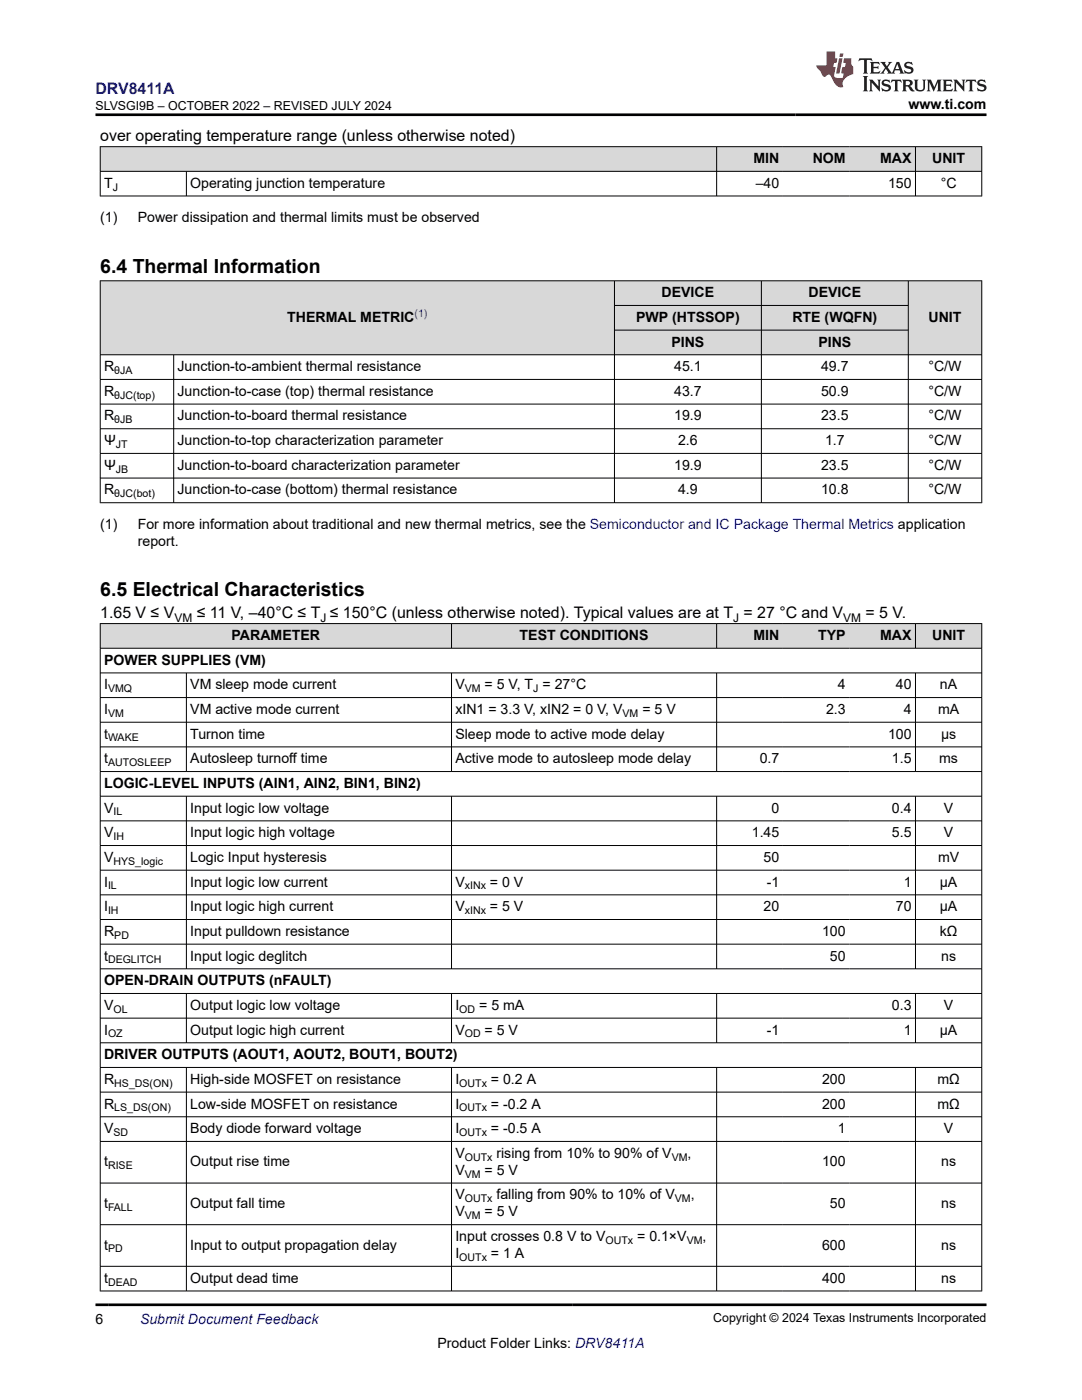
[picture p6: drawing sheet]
<svg xmlns="http://www.w3.org/2000/svg" width="216mm" height="279mm" viewBox="0 0 216 279" stroke-linecap="round" stroke-linejoin="round" font-family="sans-serif">
<defs><g id="words">
<g font-size="3.9">
<text x="20" y="54.4">6.4 Thermal Information</text>
<text x="20" y="119">6.5 Electrical Characteristics</text>
</g>
<text font-size="3.2" fill="#00f" x="19.1" y="18.7">DRV8411A</text>
<g font-size="3.2">
<text x="20" y="28.2">over operating temperature range (unless otherwise noted)</text>
<text x="20" y="123.4">1.65 V ≤ V</text>
<text x="39.3" y="123.4">≤ 11 V, –40°C ≤ T ≤ 150°C (unless otherwise noted). Typical values are at T = 27 °C and V</text>
<text x="172.7" y="123.4">= 5 V.</text>
</g>
<g font-size="2.8">
<text x="181.3" y="21.8">www.ti.com</text>
<text x="150.3" y="32.5">MIN</text>
<text x="162.2" y="32.5">NOM</text>
<text x="175.6" y="32.5">MAX</text>
<text x="186" y="32.5">UNIT</text>
<text x="20.8" y="37.5">T</text>
<text x="38" y="37.5">Operating junction temperature</text>
<text x="150.8" y="37.5">–40</text>
<text x="177.2" y="37.5">150</text>
<text x="187.7" y="37.5">°C</text>
<text x="20" y="44.3">(1)</text>
<text x="27.5" y="44.3">Power dissipation and thermal limits must be observed</text>
<text x="132" y="59.3">DEVICE</text>
<text x="161.3" y="59.3">DEVICE</text>
<text x="57.3" y="64.2">THERMAL METRIC</text>
<text x="126.9" y="64.2">PWP (HTSSOP)</text>
<text x="158.1" y="64.2">RTE (WQFN)</text>
<text x="185.3" y="64.2">UNIT</text>
<text x="134" y="69.2">PINS</text>
<text x="163.3" y="69.2">PINS</text>
<text x="20.8" y="74.1">R</text>
<text x="35.4" y="74.1">Junction-to-ambient thermal resistance</text>
<text x="134.5" y="74.1">45.1</text>
<text x="163.8" y="74.1">49.7</text>
<text x="185.3" y="74.1">°C/W</text>
<text x="20.8" y="79">R</text>
<text x="20.8" y="83.9">R</text>
<text x="35.4" y="79">Junction-to-case (top) thermal resistance</text>
<text x="35.4" y="83.9">Junction-to-board thermal resistance</text>
<text x="134.5" y="79">43.7</text>
<text x="134.5" y="83.9">19.9</text>
<text x="163.8" y="79">50.9</text>
<text x="163.8" y="83.9">23.5</text>
<text x="185.3" y="79">°C/W</text>
<text x="185.3" y="83.9">°C/W</text>
<text x="20.8" y="88.8">Ψ</text>
<text x="35.4" y="88.8">Junction-to-top characterization parameter</text>
<text x="135.3" y="88.8">2.6</text>
<text x="164.6" y="88.8">1.7</text>
<text x="185.3" y="88.8">°C/W</text>
<text x="20.8" y="93.8">Ψ</text>
<text x="35.4" y="93.8">Junction-to-board characterization parameter</text>
<text x="134.5" y="93.8">19.9</text>
<text x="163.8" y="93.8">23.5</text>
<text x="185.3" y="93.8">°C/W</text>
<text x="20.8" y="98.7">R</text>
<text x="35.4" y="98.7">Junction-to-case (bottom) thermal resistance</text>
<text x="135.3" y="98.7">4.9</text>
<text x="163.8" y="98.7">10.8</text>
<text x="185.3" y="98.7">°C/W</text>
<text x="20" y="105.5">(1)</text>
<text x="27.5" y="105.5">For more information about traditional and new thermal metrics, see the Semiconductor and IC Package Thermal Metrics application</text>
<text x="27.5" y="108.9">report.</text>
<text x="46.2" y="127.7">PARAMETER</text>
<text x="103.7" y="127.7">TEST CONDITIONS</text>
<text x="150.3" y="127.7">MIN</text>
<text x="163.3" y="127.7">TYP</text>
<text x="175.6" y="127.7">MAX</text>
<text x="186" y="127.7">UNIT</text>
<text x="20.8" y="132.6">POWER SUPPLIES (VM)</text>
<text x="20.8" y="137.6">I</text>
<text x="38" y="137.6">VM sleep mode current</text>
<text x="90.9" y="137.6">V</text>
<text x="96.7" y="137.6">= 5 V, T = 27°C</text>
<text x="167.2" y="137.6">4</text>
<text x="178.8" y="137.6">40</text>
<text x="187.6" y="137.6">nA</text>
<text x="20.8" y="142.5">I</text>
<text x="38" y="142.5">VM active mode current</text>
<text x="90.9" y="142.5">xIN1 = 3.3 V, xIN2 = 0 V, V</text>
<text x="128.2" y="142.5">= 5 V</text>
<text x="164.8" y="142.5">2.3</text>
<text x="180.3" y="142.5">4</text>
<text x="187.2" y="142.5">mA</text>
<text x="20.8" y="147.4">t</text>
<text x="38" y="147.4">Turnon time</text>
<text x="90.9" y="147.4">Sleep mode to active mode delay</text>
<text x="177.2" y="147.4">100</text>
<text x="187.8" y="147.4">μs</text>
<text x="20.8" y="152.3">t</text>
<text x="38" y="152.3">Autosleep turnoff time</text>
<text x="90.9" y="152.3">Active mode to autosleep mode delay</text>
<text x="151.6" y="152.3">0.7</text>
<text x="178" y="152.3">1.5</text>
<text x="187.4" y="152.3">ms</text>
<text x="20.8" y="157.3">LOGIC-LEVEL INPUTS (AIN1, AIN2, BIN1, BIN2)</text>
<text x="20.8" y="162.2">V</text>
<text x="20.8" y="167.1">V</text>
<text x="38" y="162.2">Input logic low voltage</text>
<text x="38" y="167.1">Input logic high voltage</text>
<text x="150" y="167.1">1.45</text>
<text x="153.9" y="162.2">0</text>
<text x="178" y="162.2">0.4</text>
<text x="178" y="167.1">5.5</text>
<text x="188.3" y="162.2">V</text>
<text x="188.3" y="167.1">V</text>
<text x="20.8" y="172">V</text>
<text x="38" y="172">Logic Input hysteresis</text>
<text x="152.4" y="172">50</text>
<text x="187.2" y="172">mV</text>
<text x="20.8" y="176.9">I</text>
<text x="38" y="176.9">Input logic low current</text>
<text x="90.9" y="176.9">V</text>
<text x="97.8" y="176.9">= 0 V</text>
<text x="153" y="176.9">-1</text>
<text x="180.3" y="176.9">1</text>
<text x="187.5" y="176.9">µA</text>
<text x="20.8" y="181.9">I</text>
<text x="38" y="181.9">Input logic high current</text>
<text x="90.9" y="181.9">V</text>
<text x="97.8" y="181.9">= 5 V</text>
<text x="152.4" y="181.9">20</text>
<text x="178.8" y="181.9">70</text>
<text x="187.5" y="181.9">µA</text>
<text x="20.8" y="186.8">R</text>
<text x="20.8" y="191.7">t</text>
<text x="38" y="186.8">Input pulldown resistance</text>
<text x="38" y="191.7">Input logic deglitch</text>
<text x="164" y="186.8">100</text>
<text x="165.6" y="191.7">50</text>
<text x="187.5" y="186.8">kΩ</text>
<text x="187.8" y="191.7">ns</text>
<text x="20.8" y="196.6">OPEN-DRAIN OUTPUTS (nFAULT)</text>
<text x="20.8" y="201.5">V</text>
<text x="38" y="201.5">Output logic low voltage</text>
<text x="90.9" y="201.5">I</text>
<text x="95.6" y="201.5">= 5 mA</text>
<text x="178" y="201.5">0.3</text>
<text x="188.3" y="201.5">V</text>
<text x="20.8" y="206.5">I</text>
<text x="38" y="206.5">Output logic high current</text>
<text x="90.9" y="206.5">V</text>
<text x="96.7" y="206.5">= 5 V</text>
<text x="153" y="206.5">-1</text>
<text x="180.3" y="206.5">1</text>
<text x="187.5" y="206.5">µA</text>
<text x="20.8" y="211.4">DRIVER OUTPUTS (AOUT1, AOUT2, BOUT1, BOUT2)</text>
<text x="20.8" y="216.3">R</text>
<text x="20.8" y="221.2">R</text>
<text x="38" y="216.3">High-side MOSFET on resistance</text>
<text x="38" y="221.2">Low-side MOSFET on resistance</text>
<text x="90.9" y="216.3">I</text>
<text x="90.9" y="221.2">I</text>
<text x="98" y="216.3">= 0.2 A</text>
<text x="98" y="221.2">= -0.2 A</text>
<text x="164" y="216.3">200</text>
<text x="164" y="221.2">200</text>
<text x="187.1" y="216.3">mΩ</text>
<text x="187.1" y="221.2">mΩ</text>
<text x="20.8" y="226.1">V</text>
<text x="38" y="226.1">Body diode forward voltage</text>
<text x="90.9" y="226.1">I</text>
<text x="98" y="226.1">= -0.5 A</text>
<text x="167.2" y="226.1">1</text>
<text x="188.3" y="226.1">V</text>
<text x="20.8" y="232.8">t</text>
<text x="38" y="232.8">Output rise time</text>
<text x="90.9" y="231.1">V</text>
<text x="99.1" y="231.1">rising from 10% to 90% of V</text>
<text x="137.2" y="231.1">,</text>
<text x="164" y="232.8">100</text>
<text x="187.8" y="232.8">ns</text>
<text x="90.9" y="239.4">V</text>
<text x="90.9" y="234.5">V</text>
<text x="96.7" y="234.5">= 5 V</text>
<text x="99.1" y="239.4">falling from 90% to 10% of V</text>
<text x="137.8" y="239.4">,</text>
<text x="20.8" y="241.1">t</text>
<text x="38" y="241.1">Output fall time</text>
<text x="90.9" y="242.8">V</text>
<text x="96.7" y="242.8">= 5 V</text>
<text x="165.6" y="241.1">50</text>
<text x="187.8" y="241.1">ns</text>
<text x="20.8" y="249.4">t</text>
<text x="38" y="249.4">Input to output propagation delay</text>
<text x="90.9" y="247.7">Input crosses 0.8 V to V</text>
<text x="90.9" y="251.1">I</text>
<text x="98" y="251.1">= 1 A</text>
<text x="127.1" y="247.7">= 0.1×V</text>
<text x="140.2" y="247.7">,</text>
<text x="164" y="249.4">600</text>
<text x="187.8" y="249.4">ns</text>
<text x="20.8" y="256">t</text>
<text x="38" y="256">Output dead time</text>
<text x="164" y="256">400</text>
<text x="187.8" y="256">ns</text>
<text x="19.1" y="264.2">6</text>
<text x="87.3" y="269">Product Folder Links: DRV8411A</text>
</g>
<text font-size="2.8" fill="#00f" x="27.9" y="264.2">Submit Document Feedback</text>
<g font-size="2.5">
<text x="19.1" y="21.9">SLVSGI9B – OCTOBER 2022 – REVISED JULY 2024</text>
<text x="142.3" y="263.9">Copyright © 2024 Texas Instruments Incorporated</text>
</g>
<g font-size="2.4">
<text x="34.8" y="124">VM</text>
<text x="64" y="124">J</text>
<text x="146.3" y="124">J</text>
<text x="168.3" y="124">VM</text>
</g>
<g font-size="2.1">
<text x="22.5" y="38">J</text>
<text x="22.8" y="74.6">θJA</text>
<text x="22.8" y="79.6">θJC(top)</text>
<text x="22.8" y="84.5">θJB</text>
<text x="23.1" y="89.4">JT</text>
<text x="23.1" y="94.3">JB</text>
<text x="22.8" y="99.2">θJC(bot)</text>
<text x="21.6" y="138.1">VMQ</text>
<text x="21.6" y="143.1">VM</text>
<text x="92.7" y="138.1">VM</text>
<text x="106.4" y="138.1">J</text>
<text x="124.2" y="143.1">VM</text>
<text x="21.6" y="148">WAKE</text>
<text x="21.6" y="152.9">AUTOSLEEP</text>
<text x="22.6" y="162.7">IL</text>
<text x="22.6" y="167.7">IH</text>
<text x="22.6" y="172.6">HYS_logic</text>
<text x="21.6" y="177.5">IL</text>
<text x="92.7" y="177.5">xINx</text>
<text x="21.6" y="182.4">IH</text>
<text x="92.7" y="182.4">xINx</text>
<text x="22.8" y="187.3">PD</text>
<text x="21.6" y="192.3">DEGLITCH</text>
<text x="22.6" y="202.1">OL</text>
<text x="91.6" y="202.1">OD</text>
<text x="21.6" y="207">OZ</text>
<text x="92.7" y="207">OD</text>
<text x="22.8" y="216.9">HS_DS(ON)</text>
<text x="22.8" y="221.8">LS_DS(ON)</text>
<text x="91.6" y="216.9">OUTx</text>
<text x="91.6" y="221.8">OUTx</text>
<text x="22.6" y="226.7">SD</text>
<text x="91.6" y="226.7">OUTx</text>
<text x="21.6" y="233.3">RISE</text>
<text x="92.7" y="231.6">OUTx</text>
<text x="134" y="231.6">VM</text>
<text x="92.7" y="239.9">OUTx</text>
<text x="92.7" y="235">VM</text>
<text x="134.7" y="239.9">VM</text>
<text x="21.6" y="241.6">FALL</text>
<text x="92.7" y="243.3">VM</text>
<text x="21.6" y="249.9">PD</text>
<text x="91.6" y="251.6">OUTx</text>
<text x="120.8" y="248.3">OUTx</text>
<text x="137" y="248.3">VM</text>
<text x="21.6" y="256.6">DEAD</text>
</g>
<text font-size="2.1" fill="#00f" x="82.7" y="63.3">(1)</text>
</g></defs>
<g fill="#d8d8d8">
<path d="M20 29.3h175.9v4.9h-175.9z" fill-rule="evenodd"/>
<path d="M20.1 29.3h122.8v4.8h-122.8z" fill-rule="evenodd"/>
<path d="M143.1 29.3h13.1v4.8h-13.1z" fill-rule="evenodd"/>
<path d="M156.2 29.3h13.2v4.8h-13.2z" fill-rule="evenodd"/>
<path d="M169.4 29.3h13.2v4.8h-13.2z" fill-rule="evenodd"/>
<path d="M182.7 29.3h13.1v4.8h-13.1z" fill-rule="evenodd"/>
</g>
<path d="M19.9 29.3h176.1M19.9 34.2h176.1M19.9 39.1h176.1M20 29.2v10M37.2 34.2v5M143 29.2v10M182.7 29.2v10M195.9 29.2v10" fill="none" stroke="#000" stroke-width=".2"/>
<g fill="#d8d8d8">
<path d="M20 56h175.9v5h-175.9z" fill-rule="evenodd"/>
<path d="M20.1 56.1h102.4v14.6h-102.4z" fill-rule="evenodd"/>
<path d="M122.7 56.1h29.2v4.8h-29.2z" fill-rule="evenodd"/>
<path d="M152 56.1h29.2v4.8h-29.2z" fill-rule="evenodd"/>
<path d="M181.3 56.1h14.5v14.6h-14.5z" fill-rule="evenodd"/>
<path d="M122.7 61h29.2v4.8h-29.2z" fill-rule="evenodd"/>
<path d="M152 61h29.2v4.8h-29.2z" fill-rule="evenodd"/>
<path d="M122.7 65.9h29.2v4.8h-29.2z" fill-rule="evenodd"/>
<path d="M152 65.9h29.2v4.8h-29.2z" fill-rule="evenodd"/>
</g>
<g fill="none" stroke="#000" stroke-width=".2">
<path d="M19.9 56h176.1M20 56v44.4M122.6 56v44.4M151.9 56v44.4M181.2 56v44.4M195.9 56v44.4M19.9 70.8h176.1M19.9 75.7h176.1M34.7 70.8v29.6M122.6 61h58.7M122.6 65.9h58.7M19.9 80.6h176.1"/>
<path d="M19.9 85.6h176.1M19.9 90.5h176.1M19.9 95.4h176.1M19.9 100.3h176.1"/>
</g>
<g fill="#d8d8d8">
<path d="M20 124.5h175.9v4.9h-175.9z" fill-rule="evenodd"/>
<path d="M20.1 124.5h69.9v4.8h-69.9z" fill-rule="evenodd"/>
<path d="M90.2 124.5h52.7v4.8h-52.7z" fill-rule="evenodd"/>
<path d="M143.1 124.5h13.1v4.8h-13.1z" fill-rule="evenodd"/>
<path d="M156.2 124.5h13.2v4.8h-13.2z" fill-rule="evenodd"/>
<path d="M169.4 124.5h13.2v4.8h-13.2z" fill-rule="evenodd"/>
<path d="M182.7 124.5h13.1v4.8h-13.1z" fill-rule="evenodd"/>
</g>
<g fill="none" stroke="#000" stroke-width=".2">
<path d="M19.9 124.5h176.1M19.9 129.4h176.1M19.9 134.3h176.1M19.9 139.2h176.1M20 124.4v133.3M37.2 134.3v19.7M90.1 124.4v5M90.1 134.3v19.7M143 124.4v5M143 134.3v19.7M182.7 124.4v5M182.7 134.3v19.7"/>
<path d="M195.9 124.4v133.3M19.9 144.1h176.1M19.9 149.1h176.1M19.9 154h176.1M19.9 158.9h176.1M37.2 158.9v34.5M90.1 158.9v34.5M143 158.9v34.5M182.7 158.9v34.5M19.9 163.8h176.1M19.9 168.7h176.1M19.9 173.7h176.1"/>
<path d="M19.9 178.6h176.1M19.9 183.5h176.1M19.9 188.4h176.1M19.9 193.3h176.1M19.9 198.3h176.1M37.2 198.3v9.9M90.1 198.3v9.9M143 198.3v9.9M182.7 198.3v9.9M19.9 203.2h176.1M19.9 208.1h176.1M19.9 213h176.1"/>
<path d="M19.9 218h176.1M37.2 213v44.7M90.1 213v44.7M143 213v44.7M182.7 213v44.7M19.9 222.9h176.1M19.9 227.8h176.1M19.9 236.1h176.1M19.9 244.4h176.1M19.9 252.7h176.1M19.9 257.6h176.1"/>
</g>
<path d="M171.5 11.6l-.2 .6 .5-.2h.6v.1v2.2l-.2 .4h1l-.2-.4v-2.2v-.1h.5l.6 .2-.2-.6zM173.6 12.4l.2 .3v1.6l-.2 .4h1.9l.1-.6a1.08 1.08 0 0 1-1.3 .2v-.7h.6l.4 .2v-.7l-.4 .2h-.6v-.5l.2-.2a1 1 0 0 1 1 .3l-.1-.5zM175.7 12.4l.9 1.1-1 1.2h.9l-.2-.2 .5-.8 .4 .8-.2 .2h1.6l-.2-.2 .2-.5h.9l.1 .5-.1 .2h.9l-.2-.4-.8-1.9h-.5l-.9 2.1-.9-1.1 .9-1h-.8l.2 .2-.4 .6-.4-.6 .2-.2zM179 12.8l.4 1h-.7zM180.7 12.5a.65 .65 0 0 0-.2 .7 .65 .65 0 0 0 .6 .5l.6 .1 .1 .3a.79 .79 0 0 1-.7 .4 .79 .79 0 0 1-.7-.5l.1 .7 .2-.1a.93 .93 0 0 0 1.1 0 .93 .93 0 0 0 .4-.9 1.46 1.46 0 0 0-1.2-.6l-.1-.3a1.09 1.09 0 0 1 1.2 .2l-.2-.6-.1 .1-.5-.2zM172.2 15.2l.2 .4v2.2l-.2 .4h1l-.2-.4v-2.2l.2-.4zM173.4 15.9l.2 .4v1.5l-.2 .4h.8l-.3-.4 .1-1.3 1.6 1.8v-2l.2-.4h-.7l.1 .2 .1 1.1-1.2-1.3zM176.2 16a.65 .65 0 0 0-.2 .8 .65 .65 0 0 0 .6 .4l.6 .2 .1 .2a.79 .79 0 0 1-.7 .4 .79 .79 0 0 1-.7-.5l.1 .7 .2-.1a.93 .93 0 0 0 1.1 .1 .93 .93 0 0 0 .4-1 1.46 1.46 0 0 0-1.2-.5l-.1-.4a1.09 1.09 0 0 1 1.2 .2l-.1-.6-.2 .1-.5-.1zM177.9 15.9l-.1 .6a.63 .63 0 0 1 .8-.3v1.6l-.3 .4h1l-.2-.4v-1.6a.66 .66 0 0 1 .8 .3l-.1-.6zM180 15.9l.2 .4v1.5l-.2 .4h1l-.2-.2-.1-.7h.5l.1 .2a.79 .79 0 0 0 1.2 .6l-1-.9a.61 .61 0 0 0 .6-.6 .61 .61 0 0 0-.5-.7zM180.8 16.2h.1a.47 .47 0 0 1 .5 .1 .47 .47 0 0 1 .1 .5l-.1 .1-.7 .1zM182.3 15.9l.2 .2a2.27 2.27 0 0 0 .4 2 1.04 1.04 0 0 0 1.7-.7v-1.3l.2-.2h-.8l.2 .4v1.1a.6 .6 0 0 1-.6 .6 .6 .6 0 0 1-.6-.6v-1.1l.3-.4zM184.9 15.9l.2 .4v1.5l-.2 .4h.8l-.3-.4v-1.4l.9 1.9 .9-1.9v1.4l-.3 .4h1l-.2-.4v-1.5l.2-.4h-.8l-.7 1.5-.6-1.5zM188.1 15.9l.2 .4v1.5l-.2 .4h1.9l.1-.6a1.09 1.09 0 0 1-1.3 .2v-.7h.6l.4 .2v-.6l-.4 .2h-.6v-.6l.2-.1a1.01 1.01 0 0 1 1 .3l-.1-.6zM190.2 15.9l.3 .4v1.5l-.3 .4h.8l-.2-.4v-1.3l1.6 1.8v-2l.2-.4h-.7l.2 .2v1.1l-1.2-1.3zM192.8 15.9l-.1 .6a.63 .63 0 0 1 .8-.3v1.6l-.3 .4h1l-.2-.4v-1.6a.66 .66 0 0 1 .8 .3l-.1-.6zM195.2 16a.65 .65 0 0 0-.2 .8 .65 .65 0 0 0 .6 .4l.6 .2 .2 .2a.79 .79 0 0 1-.7 .4 .79 .79 0 0 1-.7-.5l.1 .7 .2-.1a.93 .93 0 0 0 1 .1 .93 .93 0 0 0 .5-1 1.46 1.46 0 0 0-1.3-.5v-.4a1.09 1.09 0 0 1 1.2 .2l-.2-.6-.2 .1-.5-.1z" fill="#231f20"/>
<path d="M164.9 10.3v2.7h-2l.1 .4 .8 1a.95 .95 0 0 0 1 .9 .59 .59 0 0 1 .5-.4 .59 .59 0 0 1 .5 .3l.4 .8a1.59 1.59 0 0 0 2.1 1.4 1.61 1.61 0 0 1 1-2.3l1-.3-.1-1.5a1.59 1.59 0 0 1-.3-1.7h-1.5l-.2 .9h.6l-.2 .9h-.5l-.2 .9v.3l.4 .1-.1 .9h-.7a.73 .73 0 0 1-1-.7l.3-1.5h-.5l.1-.9h.5l.2-.9h-.5v-1.3zM167.4 11.6l-.6 3.1h.7l.6-3.1zM167.6 10.7l-.1 .6h.7l.1-.6z" fill="#ed1c24"/>
<path d="M19.1 22.9h177.8M19.1 260.4h177.8" fill="none" stroke="#000" stroke-width=".53"/>
<use href="#words"/>
</svg>
